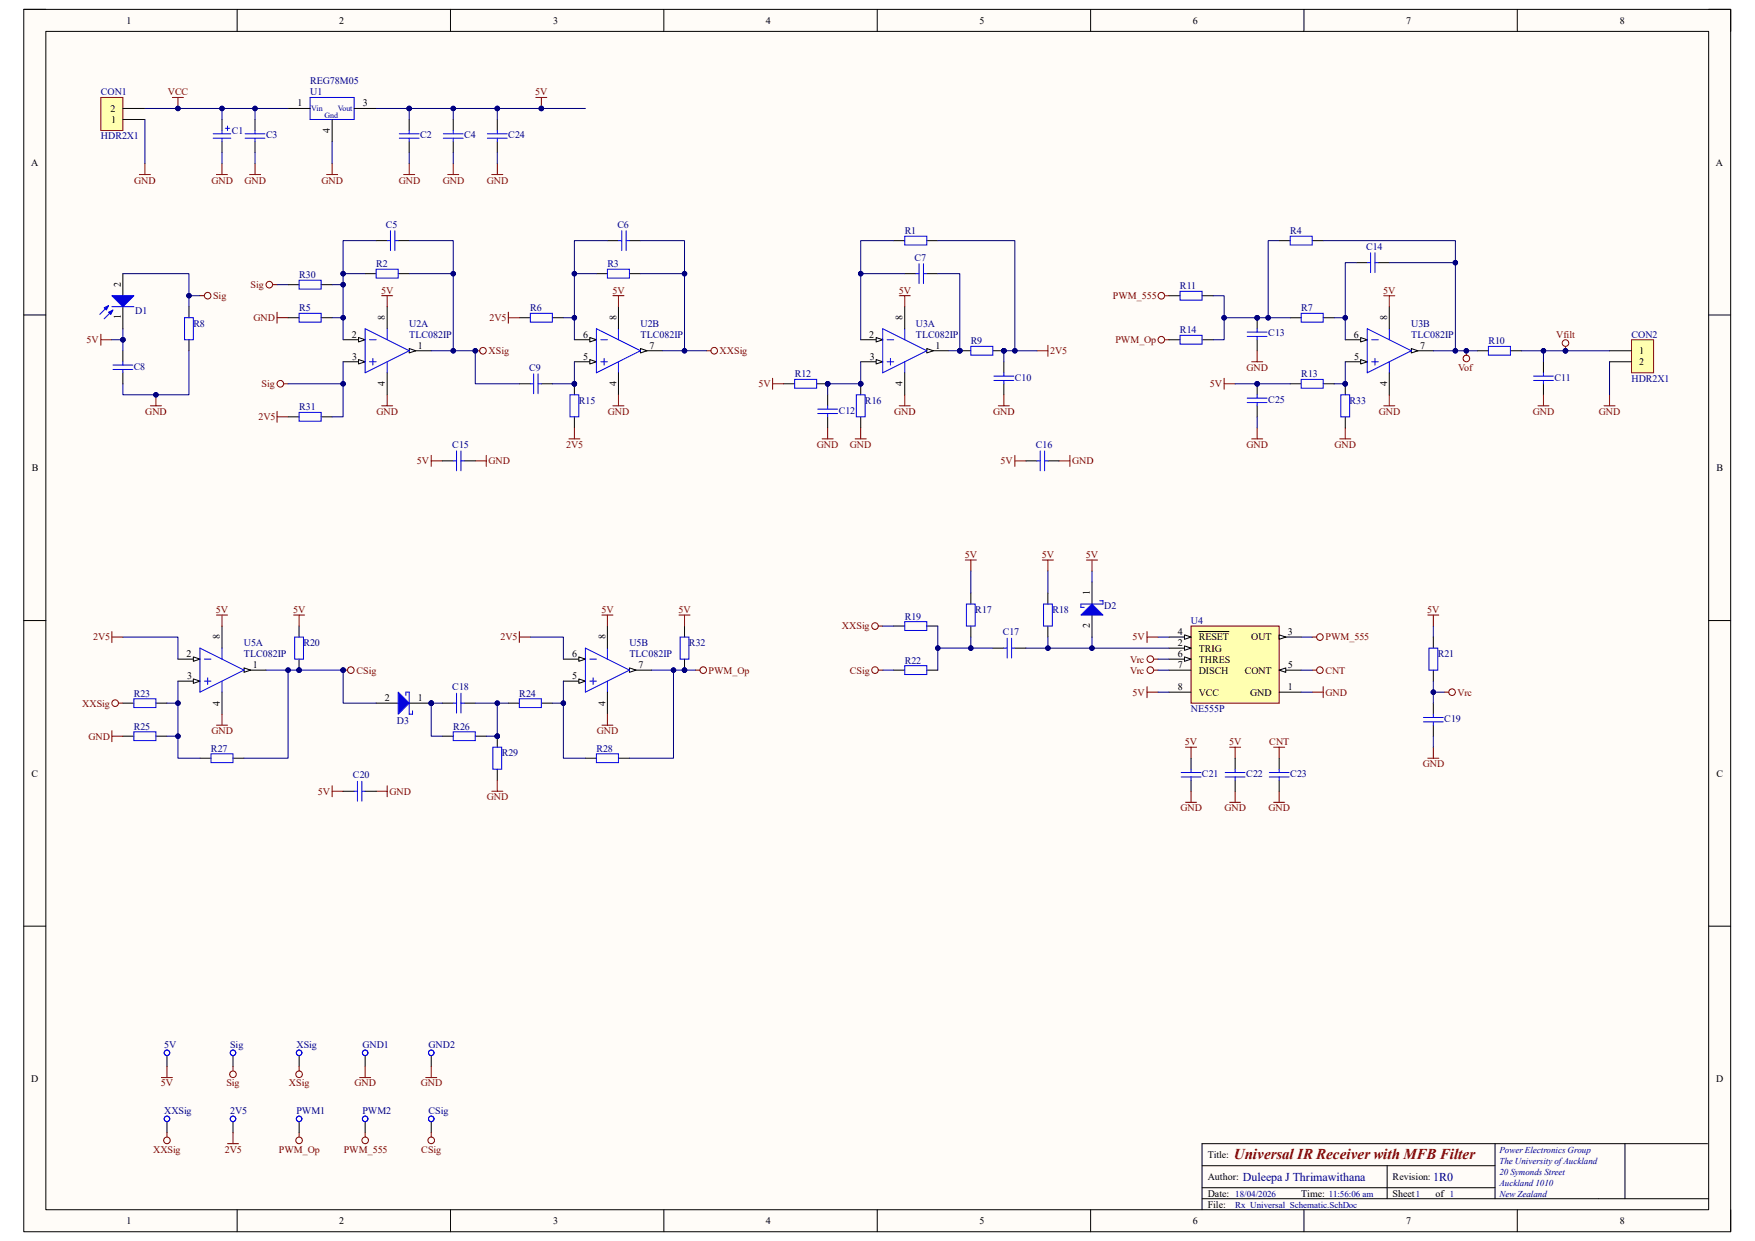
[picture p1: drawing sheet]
<svg xmlns="http://www.w3.org/2000/svg" width="297mm" height="210mm" viewBox="0 0 297 210" stroke-linecap="round" stroke-linejoin="round" font-family="sans-serif">
<defs><g id="words">
<text font-size="2.5" fill="#800000" x="208.8" y="196.2">Universal IR Receiver with MFB Filter</text>
<g font-size="2" fill="#000080">
<text x="210.3" y="199.8">Duleepa J Thrimawithana</text>
<text x="242.6" y="199.8">1R0</text>
</g>
<g font-size="1.7">
<text x="21.4" y="4">1</text>
<text x="57.4" y="4">2</text>
<text x="93.6" y="4">3</text>
<text x="129.6" y="4">4</text>
<text x="165.8" y="4">5</text>
<text x="201.8" y="4">6</text>
<text x="238" y="4">7</text>
<text x="274.1" y="4">8</text>
<text x="50.3" y="18">1</text>
<text x="61.4" y="18">3</text>
<text x="18.7" y="18.9">2</text>
<text x="18.8" y="20.8">1</text>
<text x="55.8" y="22.5" transform="rotate(-90 55.8 22.5)">4</text>
<text x="5.3" y="28">A</text>
<text x="290.4" y="28">A</text>
<text x="20.4" y="48.6" transform="rotate(-90 20.4 48.6)">2</text>
<text x="20.4" y="54" transform="rotate(-90 20.4 54)">1</text>
<text x="59.5" y="57.1">2</text>
<text x="65.2" y="54.1" transform="rotate(-90 65.2 54.1)">8</text>
<text x="70.7" y="59">1</text>
<text x="98.7" y="57.1">6</text>
<text x="104.3" y="54.1" transform="rotate(-90 104.3 54.1)">8</text>
<text x="109.9" y="59">7</text>
<text x="147.1" y="57.1">2</text>
<text x="152.7" y="54.1" transform="rotate(-90 152.7 54.1)">8</text>
<text x="158.3" y="59">1</text>
<text x="229.1" y="57.1">6</text>
<text x="234.7" y="54.1" transform="rotate(-90 234.7 54.1)">8</text>
<text x="240.3" y="59">7</text>
<text x="277.4" y="59.9">1</text>
<text x="59.6" y="60.9">3</text>
<text x="65.2" y="65.4" transform="rotate(-90 65.2 65.4)">4</text>
<text x="98.7" y="60.9">5</text>
<text x="104.3" y="65.4" transform="rotate(-90 104.3 65.4)">4</text>
<text x="147.2" y="60.9">3</text>
<text x="152.7" y="65.4" transform="rotate(-90 152.7 65.4)">4</text>
<text x="229.2" y="60.9">5</text>
<text x="234.7" y="65.4" transform="rotate(-90 234.7 65.4)">4</text>
<text x="277.4" y="61.8">2</text>
<text x="5.4" y="79.8">B</text>
<text x="290.5" y="79.8">B</text>
<text x="184.4" y="100.7" transform="rotate(-90 184.4 100.7)">1</text>
<text x="184.4" y="106.3" transform="rotate(-90 184.4 106.3)">2</text>
<text x="199.3" y="107.4">4</text>
<text x="218" y="107.4">3</text>
<text x="31.6" y="111.2">2</text>
<text x="37.2" y="108.2" transform="rotate(-90 37.2 108.2)">8</text>
<text x="42.8" y="113.1">1</text>
<text x="96.8" y="111.2">6</text>
<text x="102.4" y="108.2" transform="rotate(-90 102.4 108.2)">8</text>
<text x="108" y="113.1">7</text>
<text x="199.3" y="109.3">2</text>
<text x="199.3" y="111.2">6</text>
<text x="199.3" y="113.1">7</text>
<text x="202.9" y="110.3">TRIG</text>
<text x="202.9" y="108.4">RESET</text>
<text x="202.9" y="112.1">THRES</text>
<text x="211.8" y="108.4">OUT</text>
<text x="218" y="113.1">5</text>
<text x="31.7" y="114.9">3</text>
<text x="37.2" y="119.4" transform="rotate(-90 37.2 119.4)">4</text>
<text x="65.1" y="118.7">2</text>
<text x="70.7" y="118.7">1</text>
<text x="96.9" y="114.9">5</text>
<text x="102.4" y="119.4" transform="rotate(-90 102.4 119.4)">4</text>
<text x="199.3" y="116.8">8</text>
<text x="202.9" y="114">DISCH</text>
<text x="202.9" y="117.7">VCC</text>
<text x="210.7" y="114">CONT</text>
<text x="211.6" y="117.7">GND</text>
<text x="218" y="116.8">1</text>
<text x="5.3" y="131.4">C</text>
<text x="290.5" y="131.4">C</text>
<text x="5.3" y="183.2">D</text>
<text x="290.4" y="183.2">D</text>
<text x="204.4" y="196">Title:</text>
<text x="204.4" y="199.7">Author:</text>
<text x="204.4" y="202.5">Date: 18/04/2026</text>
<text x="220.2" y="202.5">Time: 11:56:06 am</text>
<text x="235.7" y="199.7">Revision:</text>
<text x="235.7" y="202.5">Sheet1</text>
<text x="243" y="202.5">of 1</text>
<text x="21.4" y="207.2">1</text>
<text x="57.4" y="207.2">2</text>
<text x="93.6" y="207.2">3</text>
<text x="129.6" y="207.2">4</text>
<text x="165.8" y="207.2">5</text>
<text x="201.8" y="207.2">6</text>
<text x="204.4" y="204.4">File:</text>
<text x="238" y="207.2">7</text>
<text x="274.1" y="207.2">8</text>
</g>
<g font-size="1.7" fill="#000080">
<text x="17.1" y="16.1">CON1</text>
<text x="52.5" y="16.1">U1</text>
<text x="52.5" y="14.3">REG78M05</text>
<text x="17.1" y="23.6">HDR2X1</text>
<text x="39.2" y="22.6">C1</text>
<text x="45" y="23.4">C3</text>
<text x="71.1" y="23.4">C2</text>
<text x="78.6" y="23.4">C4</text>
<text x="86" y="23.4">C24</text>
<text x="65.3" y="38.5">C5</text>
<text x="104.5" y="38.5">C6</text>
<text x="153.1" y="39.6">R1</text>
<text x="218.4" y="39.6">R4</text>
<text x="50.6" y="47.1">R30</text>
<text x="63.7" y="45.2">R2</text>
<text x="102.8" y="45.2">R3</text>
<text x="154.8" y="44.1">C7</text>
<text x="231.2" y="42.2">C14</text>
<text x="22.9" y="53.2">D1</text>
<text x="50.6" y="52.7">R5</text>
<text x="89.7" y="52.7">R6</text>
<text x="199.7" y="48.9">R11</text>
<text x="220.2" y="52.7">R7</text>
<text x="32.7" y="55.3">R8</text>
<text x="69.3" y="55.3">U2A</text>
<text x="69.3" y="57.1">TLC082IP</text>
<text x="108.4" y="55.3">U2B</text>
<text x="108.4" y="57.1">TLC082IP</text>
<text x="155" y="55.3">U3A</text>
<text x="155" y="57.1">TLC082IP</text>
<text x="164.3" y="58.3">R9</text>
<text x="199.7" y="56.4">R14</text>
<text x="214.6" y="56.9">C13</text>
<text x="238.8" y="55.3">U3B</text>
<text x="238.8" y="57.1">TLC082IP</text>
<text x="251.9" y="58.3">R10</text>
<text x="276.1" y="57.1">CON2</text>
<text x="22.6" y="62.6">C8</text>
<text x="89.6" y="62.7">C9</text>
<text x="134.5" y="63.8">R12</text>
<text x="171.7" y="64.4">C10</text>
<text x="220.2" y="63.8">R13</text>
<text x="263.1" y="64.4">C11</text>
<text x="276.1" y="64.6">HDR2X1</text>
<text x="50.6" y="69.4">R31</text>
<text x="98" y="68.3">R15</text>
<text x="141.9" y="70">C12</text>
<text x="146.4" y="68.3">R16</text>
<text x="214.6" y="68.2">C25</text>
<text x="228.4" y="68.3">R33</text>
<text x="76.5" y="75.8">C15</text>
<text x="175.3" y="75.8">C16</text>
<text x="153.1" y="104.9">R19</text>
<text x="165.1" y="103.7">R17</text>
<text x="169.7" y="107.4">C17</text>
<text x="178.1" y="103.7">R18</text>
<text x="186.9" y="103">D2</text>
<text x="201.5" y="105.6">U4</text>
<text x="41.3" y="109.3">U5A</text>
<text x="41.3" y="111.2">TLC082IP</text>
<text x="51.4" y="109.3">R20</text>
<text x="106.5" y="109.3">U5B</text>
<text x="106.5" y="111.2">TLC082IP</text>
<text x="116.6" y="109.3">R32</text>
<text x="153.1" y="112.3">R22</text>
<text x="243.3" y="111.2">R21</text>
<text x="22.6" y="117.9">R23</text>
<text x="76.5" y="116.8">C18</text>
<text x="87.9" y="117.9">R24</text>
<text x="22.6" y="123.5">R25</text>
<text x="67.2" y="122.6">D3</text>
<text x="76.7" y="123.5">R26</text>
<text x="201.5" y="120.5">NE555P</text>
<text x="244.4" y="122.2">C19</text>
<text x="35.7" y="127.2">R27</text>
<text x="59.7" y="131.7">C20</text>
<text x="84.9" y="128">R29</text>
<text x="100.9" y="127.2">R28</text>
<text x="203.4" y="131.5">C21</text>
<text x="210.9" y="131.5">C22</text>
<text x="218.4" y="131.5">C23</text>
<text x="27.8" y="177.3">5V</text>
<text x="38.9" y="177.3">Sig</text>
<text x="50.2" y="177.3">XSig</text>
<text x="61.3" y="177.3">GND1</text>
<text x="72.5" y="177.3">GND2</text>
<text x="27.8" y="188.5">XXSig</text>
<text x="38.9" y="188.5">2V5</text>
<text x="50.2" y="188.5">PWM1</text>
<text x="61.3" y="188.5">PWM2</text>
<text x="72.5" y="188.5">CSig</text>
</g>
<g font-size="1.7" fill="#800000">
<text x="28.4" y="16.1">VCC</text>
<text x="90.6" y="16.1">5V</text>
<text x="22.7" y="31.1">GND</text>
<text x="35.8" y="31.1">GND</text>
<text x="41.4" y="31.1">GND</text>
<text x="54.4" y="31.1">GND</text>
<text x="67.5" y="31.1">GND</text>
<text x="74.9" y="31.1">GND</text>
<text x="82.4" y="31.1">GND</text>
<text x="36.1" y="50.6">Sig</text>
<text x="42.4" y="48.8">Sig</text>
<text x="64.5" y="49.7">5V</text>
<text x="103.6" y="49.7">5V</text>
<text x="152.1" y="49.7">5V</text>
<text x="188.3" y="50.6">PWM_555</text>
<text x="234.1" y="49.7">5V</text>
<text x="14.6" y="58.1">5V</text>
<text x="42.9" y="54.4">GND</text>
<text x="82.7" y="59.9">XSig</text>
<text x="82.8" y="54.4">2V5</text>
<text x="121.8" y="59.9">XXSig</text>
<text x="177.7" y="59.9">2V5</text>
<text x="188.8" y="58.1">PWM_Op</text>
<text x="263.4" y="57.1">Vfilt</text>
<text x="44.3" y="65.5">Sig</text>
<text x="128.4" y="65.5">5V</text>
<text x="204.8" y="65.5">5V</text>
<text x="210.9" y="62.7">GND</text>
<text x="246.8" y="62.7">Vof</text>
<text x="24.6" y="70.2">GND</text>
<text x="43.7" y="71.1">2V5</text>
<text x="63.7" y="70.2">GND</text>
<text x="102.9" y="70.2">GND</text>
<text x="151.3" y="70.2">GND</text>
<text x="168.1" y="70.2">GND</text>
<text x="233.3" y="70.2">GND</text>
<text x="259.4" y="70.2">GND</text>
<text x="270.6" y="70.2">GND</text>
<text x="95.8" y="75.8">2V5</text>
<text x="138.3" y="75.8">GND</text>
<text x="143.8" y="75.8">GND</text>
<text x="210.9" y="75.8">GND</text>
<text x="225.8" y="75.8">GND</text>
<text x="70.6" y="78.6">5V</text>
<text x="82.7" y="78.6">GND</text>
<text x="169.3" y="78.6">5V</text>
<text x="181.4" y="78.6">GND</text>
<text x="163.3" y="94.4">5V</text>
<text x="176.3" y="94.4">5V</text>
<text x="183.8" y="94.4">5V</text>
<text x="36.5" y="103.7">5V</text>
<text x="49.6" y="103.7">5V</text>
<text x="101.8" y="103.7">5V</text>
<text x="114.8" y="103.7">5V</text>
<text x="142.5" y="106.5">XXSig</text>
<text x="241.6" y="103.7">5V</text>
<text x="15.8" y="108.4">2V5</text>
<text x="84.7" y="108.4">2V5</text>
<text x="191.3" y="112.1">Vrc</text>
<text x="191.7" y="108.4">5V</text>
<text x="224.3" y="108.4">PWM_555</text>
<text x="13.9" y="119.6">XXSig</text>
<text x="60.3" y="114">CSig</text>
<text x="119.9" y="114">PWM_Op</text>
<text x="143.8" y="114">CSig</text>
<text x="191.3" y="114">Vrc</text>
<text x="191.7" y="117.7">5V</text>
<text x="224.3" y="117.7">GND</text>
<text x="224.3" y="114">CNT</text>
<text x="246.7" y="117.7">Vrc</text>
<text x="15" y="125.2">GND</text>
<text x="35.8" y="124.2">GND</text>
<text x="101" y="124.2">GND</text>
<text x="200.5" y="126.1">5V</text>
<text x="208" y="126.1">5V</text>
<text x="214.8" y="126.1">CNT</text>
<text x="240.8" y="129.8">GND</text>
<text x="53.8" y="134.5">5V</text>
<text x="65.9" y="134.5">GND</text>
<text x="82.4" y="135.4">GND</text>
<text x="199.8" y="137.3">GND</text>
<text x="207.2" y="137.3">GND</text>
<text x="214.7" y="137.3">GND</text>
<text x="27.2" y="183.9">5V</text>
<text x="38.3" y="183.9">Sig</text>
<text x="48.9" y="183.9">XSig</text>
<text x="60" y="183.9">GND</text>
<text x="71.2" y="183.9">GND</text>
<text x="25.9" y="195.1">XXSig</text>
<text x="38.1" y="195.1">2V5</text>
<text x="47.2" y="195.1">PWM_Op</text>
<text x="58.2" y="195.1">PWM_555</text>
<text x="71.3" y="195.1">CSig</text>
</g>
<g font-size="1.5" fill="#000080">
<text x="253.7" y="195.1">Power Electronics Group</text>
<text x="253.7" y="196.9">The University of Auckland</text>
<text x="253.7" y="198.8">20 Symonds Street</text>
<text x="253.7" y="200.7">Auckland 1010</text>
<text x="253.7" y="202.6">New Zealand</text>
<text x="209" y="204.4">Rx_Universal_Schematic.SchDoc</text>
</g>
<g font-size="1.4" fill="#000080">
<text x="52.7" y="18.8">Vin</text>
<text x="54.9" y="19.9">Gnd</text>
<text x="57.1" y="18.8">Vout</text>
</g>
</g></defs>
<path d="M4 1.6h288.9v206.8h-288.9z" fill-rule="evenodd" fill="#fffcf8"/>
<path d="M4 1.6h288.9v206.8h-288.9z" fill="none" stroke="#000" stroke-width=".17"/>
<path d="M7.8 5.3h281.4v199.4h-281.4z" fill-rule="evenodd" fill="#fffcf8"/>
<g fill="none" stroke="#000" stroke-width=".17">
<path d="M4 1.6h3.7M7.8 5.3h281.4v199.4h-281.4zM40.1 1.6v3.7M76.2 1.6v3.7M112.3 1.6v3.7M148.5 1.6v3.7M184.6 1.6v3.7M220.7 1.6v3.7M256.8 1.6v3.7M289.2 1.6h3.7v3.7M4 53.3h3.7M289.2 53.3h3.7"/>
<path d="M4 105h3.8M289.2 105h3.7M4 156.7h3.8M289.2 156.7h3.7M203.4 197.3h49.6M234.7 197.3v5.6M253 193.5v9.4M275 193.5v9.4M289 193.5h-85.6v11.2M40.1 204.7v3.7M76.2 204.7v3.7M112.4 204.7v3.7"/>
<path d="M148.5 204.7v3.7M184.6 204.7v3.7M203.4 202.9h85.8M203.4 201h49.6M220.7 204.7v3.7M256.8 204.7v3.7M292.9 204.7v3.7"/>
</g>
<path d="M201.6 105.9h14.9v13.1h-14.9z" fill-rule="evenodd" fill="#ffffb0"/>
<path d="M201.6 105.9h14.9v13.1h-14.9z" fill="none" stroke="#800000" stroke-width=".17"/>
<path d="M197.8 109.7h3.8M216.5 117.1h3.7" fill="none" stroke="#000" stroke-width=".17"/>
<path d="M200.5 109.3l1.1 .4-1.1 .4z" fill="#f8fcff"/>
<path d="M200.5 109.3l1.1 .4-1.1 .4zM216.5 107.8h3.7" fill="none" stroke="#000" stroke-width=".17"/>
<path d="M216.5 107.4l1.1 .4-1.1 .4z" fill="#f8fcff"/>
<path d="M197.8 107.8h3.8M216.5 107.4l1.1 .4-1.1 .4z" fill="none" stroke="#000" stroke-width=".17"/>
<path d="M200.5 107.4l1.1 .4-1.1 .4z" fill="#f8fcff"/>
<path d="M200.5 107.4l1.1 .4-1.1 .4zM202.9 106.9h5.1M216.5 113.4h3.7" fill="none" stroke="#000" stroke-width=".17"/>
<path d="M216.5 113.4l1.1-.4v.8z" fill="#f8fcff"/>
<path d="M197.8 111.5h3.8M216.5 113.4l1.1-.4v.8z" fill="none" stroke="#000" stroke-width=".17"/>
<path d="M200.5 111.2l1.1 .3-1.1 .4z" fill="#f8fcff"/>
<path d="M48.7 18.4h3.8M59.9 18.4h3.8M37.6 20.2v1.9M37.6 23.9v1.9M56.2 20.2v3.7M197.8 113.4h3.8M197.8 117.1h3.8M200.5 111.2l1.1 .3-1.1 .4z" fill="none" stroke="#000" stroke-width=".17"/>
<path d="M52.5 16.5h7.4v3.7h-7.4zM36.1 22.6h3M36.1 23.4h3M37.6 22.1v.5M37.6 23.4v.5M38.1 21.7h.8M38.5 21.3v.8" fill="none" stroke="#00f" stroke-width=".17"/>
<path d="M29.2 16.5h1.8M30.1 16.5v1.9M36.6 29.5h1.9M37.6 27.7v1.8M42.2 29.5h1.9M43.2 27.7v1.8M55.3 29.5h1.8M56.2 27.7v1.8M68.3 29.5h1.9M69.3 27.7v1.8M75.8 29.5h1.8M76.7 27.7v1.8" fill="none" stroke="#800000" stroke-width=".17"/>
<circle cx="30.1" cy="18.4" r=".37" fill="#000080"/>
<circle cx="30.1" cy="18.4" r=".37" fill="none" stroke="#000080" stroke-width=".17"/>
<path d="M90.7 16.5h1.8M91.6 16.5v1.9" fill="none" stroke="#800000" stroke-width=".17"/>
<circle cx="91.6" cy="18.4" r=".37" fill="#000080"/>
<circle cx="91.6" cy="18.4" r=".37" fill="none" stroke="#000080" stroke-width=".17"/>
<path d="M17.1 16.5h3.7v5.6h-3.7z" fill-rule="evenodd" fill="#ffffb0"/>
<g fill="none" stroke="#800000" stroke-width=".17">
<path d="M17.1 16.5h3.7v5.6h-3.7zM23.6 29.5h1.9M24.5 27.7v1.8M17.1 56.6v1.8M17.1 57.5h1.8M25.5 68.7h1.8M26.4 66.8v1.9M73 78h1.8M73 77.1v1.8M80.4 78h1.9M82.3 77.1v1.8M194.1 117.1h1.9"/>
<path d="M194.1 116.2v1.9M195.2 113.4h.8M195.2 111.5h.8M222.1 117.1h1.8M222.1 113.4h.7M222.1 107.8h.7M223.9 116.2v1.9M241.6 104.1h1.9M242.6 104.1v1.8M244.4 117.1h.8M208.1 135.8h1.9M208.1 126.4h1.9"/>
<path d="M209 126.4v1.9M209 133.9v1.9M215.6 135.8h1.8M215.6 126.4h1.8M216.5 126.4v1.9M216.5 133.9v1.9M241.6 128.3h1.9M242.6 126.4v1.9M27.3 182.4h1.9M28.3 180.5v1.9M28.3 191.7v.7M39.4 180.5v.7"/>
<path d="M50.6 180.5v.7M60.9 182.4h1.8M61.8 180.5v1.9M72.1 182.4h1.8M73 180.5v1.9"/>
<circle cx="194.7" cy="113.4" r=".56"/>
<circle cx="194.7" cy="111.5" r=".56"/>
<circle cx="223.4" cy="113.4" r=".56"/>
<circle cx="223.4" cy="107.8" r=".56"/>
<circle cx="245.7" cy="117.1" r=".56"/>
<circle cx="28.3" cy="193" r=".56"/>
<circle cx="39.4" cy="181.8" r=".56"/>
<circle cx="50.6" cy="181.8" r=".56"/>
</g>
<g fill="none" stroke="#000" stroke-width=".17">
<path d="M20.8 18.4h3.7M20.8 20.2h3.7M43.2 20.2v1.9M43.2 23.9v1.9M76.7 20.2v1.9M76.7 23.9v1.9M20.8 59.4v1.8M32 51.9v1.9M32 57.5v1.9M20.8 63.1v1.8M74.8 78h1.9M78.6 78h1.8"/>
<path d="M242.6 107.8v1.9M242.6 113.4v1.9M242.6 119v1.9M209 128.3v1.9M209 132v1.9M216.5 128.3v1.9M216.5 132v1.9M242.6 122.7v1.9M28.3 178.6v1.9M39.4 178.6v1.9M50.6 178.6v1.9M61.8 178.6v1.9"/>
<path d="M73 178.6v1.9M28.3 189.8v1.9M39.4 189.8v1.9"/>
</g>
<g fill="none" stroke="#00f" stroke-width=".17">
<path d="M41.5 22.6h3.3M41.5 23.4h3.3M43.2 22.1v.5M43.2 23.4v.5M75 22.6h3.4M75 23.4h3.4M76.7 22.1v.5M76.7 23.4v.5M31.2 53.8h1.5v3.7h-1.5zM19.1 61.8h3.4M19.1 62.5h3.4M20.8 61.2v.6"/>
<path d="M20.8 62.5v.6M76.7 78h.6M77.3 76.3v3.4M78 78h.6M78 76.3v3.4M241.8 109.7h1.5v3.7h-1.5zM207.3 130.7h3.4M207.3 131.5h3.4M209 130.2v.5M209 131.5v.5M214.8 130.7h3.4M214.8 131.5h3.4"/>
<path d="M216.5 130.2v.5M216.5 131.5v.5M240.9 121.4h3.4M240.9 122.2h3.4M242.6 120.9v.5M242.6 122.2v.5"/>
<circle cx="28.3" cy="178.2" r=".46"/>
<circle cx="28.3" cy="178.2" r=".47"/>
<circle cx="39.4" cy="178.2" r=".46"/>
<circle cx="39.4" cy="178.2" r=".47"/>
<circle cx="50.6" cy="178.2" r=".46"/>
<circle cx="50.6" cy="178.2" r=".47"/>
<circle cx="61.8" cy="178.2" r=".46"/>
<circle cx="61.8" cy="178.2" r=".47"/>
<circle cx="73" cy="178.2" r=".46"/>
<circle cx="73" cy="178.2" r=".47"/>
<circle cx="28.3" cy="189.3" r=".46"/>
<circle cx="28.3" cy="189.3" r=".47"/>
<circle cx="39.4" cy="189.3" r=".46"/>
<circle cx="39.4" cy="189.3" r=".47"/>
</g>
<circle cx="26.4" cy="66.8" r=".37" fill="#000080"/>
<circle cx="26.4" cy="66.8" r=".37" fill="none" stroke="#000080" stroke-width=".17"/>
<path d="M20.8 46.3v3.7M20.8 51.9v3.7" fill="none" stroke="#000" stroke-width=".17"/>
<path d="M18.9 50h3.8l-1.9 1.9z" fill="#00f"/>
<path d="M18.2 51.9l-1.3 1.3M18.9 50h3.8l-1.9 1.9zM18.9 52.6l-1.3 1.4" fill="none" stroke="#00f" stroke-width=".17"/>
<path d="M18.4 52.8l.7-.3-.4 .7z" fill="#00f"/>
<path d="M18.4 52.8l.7-.3-.4 .7z" fill="none" stroke="#00f" stroke-width=".17"/>
<path d="M17.6 52.1l.8-.4-.4 .8z" fill="#00f"/>
<path d="M17.6 52.1l.8-.4-.4 .8zM18.9 51.9h3.8" fill="none" stroke="#00f" stroke-width=".17"/>
<path d="M69.3 59.4h3.7" fill="none" stroke="#000" stroke-width=".17"/>
<path d="M69.3 59l1.1 .4-1.1 .3z" fill="#f8fcff"/>
<path d="M58.1 57.5h3.7M69.3 59l1.1 .4-1.1 .3z" fill="none" stroke="#000" stroke-width=".17"/>
<path d="M60.7 57.1l1.1 .4-1.1 .4z" fill="#f8fcff"/>
<path d="M60.7 57.1l1.1 .4-1.1 .4zM58.1 61.2h3.7" fill="none" stroke="#000" stroke-width=".17"/>
<path d="M60.7 60.8l1.1 .4-1.1 .4z" fill="#f8fcff"/>
<path d="M65.5 51.9v3.7M60.7 60.8l1.1 .4-1.1 .4zM65.5 63.1v3.7M97.2 61.2h3.7" fill="none" stroke="#000" stroke-width=".17"/>
<path d="M61.8 55.6l7.5 3.8-7.5 3.7zM62.5 57.5h1.2M65.5 55.6v1.9M62.5 61.2h1.2M63.1 60.7v1.1M65.5 61.2v1.9" fill="none" stroke="#00f" stroke-width=".17"/>
<path d="M99.8 60.8l1.1 .4-1.1 .4z" fill="#f8fcff"/>
<path d="M97.2 57.5h3.7M99.8 60.8l1.1 .4-1.1 .4z" fill="none" stroke="#000" stroke-width=".17"/>
<path d="M99.8 57.1l1.1 .4-1.1 .4z" fill="#f8fcff"/>
<path d="M99.8 57.1l1.1 .4-1.1 .4zM108.4 59.4h3.7" fill="none" stroke="#000" stroke-width=".17"/>
<path d="M108.4 59l1.1 .4-1.1 .3z" fill="#f8fcff"/>
<path d="M48.7 53.8h1.9M54.3 53.8h1.9M61.8 46.3h1.9M67.4 46.3h1.9M104.7 51.9v3.7M108.4 59l1.1 .4-1.1 .3zM87.9 64.9h1.9M91.6 64.9h1.9M104.7 63.1v3.7" fill="none" stroke="#000" stroke-width=".17"/>
<path d="M50.6 53h3.7v1.5h-3.7zM63.7 45.6h3.7v1.5h-3.7zM100.9 55.6l7.5 3.8-7.5 3.7zM101.7 57.5h1.1M104.7 55.6v1.9M89.8 64.9h.5M90.3 63.3v3.3M91.1 64.9h.5M91.1 63.3v3.3M101.7 61.2h1.1M102.2 60.7v1.1M104.7 61.2v1.9" fill="none" stroke="#00f" stroke-width=".17"/>
<g fill="none" stroke="#800000" stroke-width=".17">
<path d="M33.8 50h.8M46.9 52.8v1.9M46.9 53.8h1.8M64.6 50h1.9M65.5 50v1.9M48 64.9h.7M64.6 68.7h1.9M65.5 66.8v1.9"/>
<circle cx="35.1" cy="50" r=".56"/>
<circle cx="47.4" cy="64.9" r=".56"/>
</g>
<circle cx="97.2" cy="64.9" r=".37" fill="#000080"/>
<circle cx="97.2" cy="64.9" r=".37" fill="none" stroke="#000080" stroke-width=".17"/>
<path d="M97.2 64.9v1.9" fill="none" stroke="#000" stroke-width=".17"/>
<circle cx="97.2" cy="64.9" r=".37" fill="#000080"/>
<circle cx="97.2" cy="64.9" r=".37" fill="none" stroke="#000080" stroke-width=".17"/>
<path d="M87.9 53.8h1.9M93.5 53.8h1.8M100.9 46.3h1.9M106.5 46.3h1.9M156.8 59.4h3.8M97.2 70.5v1.9M173.6 78h1.9M177.3 78h1.9" fill="none" stroke="#000" stroke-width=".17"/>
<path d="M89.8 53h3.7v1.5h-3.7zM102.8 45.6h3.7v1.5h-3.7zM96.5 66.8h1.5v3.7h-1.5zM175.5 78h.5M176 76.3v3.4M176.8 78h.5M176.8 76.3v3.4" fill="none" stroke="#00f" stroke-width=".17"/>
<path d="M103.7 50h1.9M104.7 50v1.9M103.7 68.7h1.9M104.7 66.8v1.9M171.8 77.1v1.8M171.8 78h1.8M179.2 78h1.9M181.1 77.1v1.8" fill="none" stroke="#800000" stroke-width=".17"/>
<path d="M156.8 59l1.2 .4-1.2 .3z" fill="#f8fcff"/>
<path d="M145.7 57.5h3.7M156.8 59l1.2 .4-1.2 .3z" fill="none" stroke="#000" stroke-width=".17"/>
<path d="M148.3 57.1l1.1 .4-1.1 .4z" fill="#f8fcff"/>
<path d="M148.3 57.1l1.1 .4-1.1 .4zM145.7 61.2h3.7" fill="none" stroke="#000" stroke-width=".17"/>
<path d="M148.3 60.8l1.1 .4-1.1 .4z" fill="#f8fcff"/>
<path d="M153.1 51.9v3.7M148.3 60.8l1.1 .4-1.1 .4zM153.1 63.1v3.7M227.7 61.2h3.7" fill="none" stroke="#000" stroke-width=".17"/>
<path d="M149.4 55.6l7.4 3.8-7.4 3.7zM150.1 57.5h1.2M153.1 55.6v1.9M150.1 61.2h1.2M150.7 60.7v1.1M153.1 61.2v1.9" fill="none" stroke="#00f" stroke-width=".17"/>
<path d="M230.3 60.9l1.1 .3-1.1 .4z" fill="#f8fcff"/>
<path d="M227.7 57.5h3.7M230.3 60.9l1.1 .3-1.1 .4z" fill="none" stroke="#000" stroke-width=".17"/>
<path d="M230.3 57.1l1.1 .4-1.1 .4z" fill="#f8fcff"/>
<path d="M230.3 57.1l1.1 .4-1.1 .4zM238.8 59.4h3.8" fill="none" stroke="#000" stroke-width=".17"/>
<path d="M238.8 59l1.2 .4-1.2 .3z" fill="#f8fcff"/>
<g fill="none" stroke="#000" stroke-width=".17">
<path d="M63.7 40.7h1.8M67.4 40.7h1.9M102.8 40.7h1.9M106.5 40.7h1.9M151.3 40.7h1.8M156.8 40.7h1.9M216.5 40.7h1.8M218.3 53.8h1.9M222.1 40.7h1.8M223.9 53.8h1.9M235.1 51.9v3.7M238.8 59l1.2 .4-1.2 .3z"/>
<path d="M235.1 63.1v3.7"/>
</g>
<g fill="none" stroke="#00f" stroke-width=".17">
<path d="M66.1 39v3.4M66.8 39v3.4M105.2 39v3.4M106 39v3.4M153.1 40h3.7v1.5h-3.7zM218.3 40h3.8v1.5h-3.8zM65.5 40.7h.6M66.8 40.7h.6M104.7 40.7h.5M106 40.7h.5M220.2 53h3.7v1.5h-3.7zM231.4 55.6l7.4 3.8-7.4 3.7z"/>
<path d="M232.1 57.5h1.2M235.1 55.6v1.9M232.1 61.2h1.2M232.7 60.7v1.1M235.1 61.2v1.9"/>
</g>
<path d="M86 52.8v1.9M86 53.8h1.9M152.2 50h1.8M153.1 50v1.9M234.2 50h1.9M235.1 50v1.9M96.3 74.3h1.8M97.2 72.4v1.9M152.2 68.7h1.8M153.1 66.8v1.9M234.2 68.7h1.9M235.1 66.8v1.9" fill="none" stroke="#800000" stroke-width=".17"/>
<circle cx="162.4" cy="59.4" r=".37" fill="#000080"/>
<circle cx="162.4" cy="59.4" r=".37" fill="none" stroke="#000080" stroke-width=".17"/>
<circle cx="169.9" cy="59.4" r=".37" fill="#000080"/>
<circle cx="169.9" cy="59.4" r=".37" fill="none" stroke="#000080" stroke-width=".17"/>
<path d="M162.4 59.4h1.9" fill="none" stroke="#000" stroke-width=".17"/>
<circle cx="162.4" cy="59.4" r=".37" fill="#000080"/>
<circle cx="162.4" cy="59.4" r=".37" fill="none" stroke="#000080" stroke-width=".17"/>
<path d="M168 59.4h1.9" fill="none" stroke="#000" stroke-width=".17"/>
<circle cx="169.9" cy="59.4" r=".37" fill="#000080"/>
<circle cx="169.9" cy="59.4" r=".37" fill="none" stroke="#000080" stroke-width=".17"/>
<path d="M155 46.3h.5M155.5 44.6v3.4M156.3 46.3h.5M156.3 44.6v3.4M164.3 58.6h3.7v1.5h-3.7zM168.2 64.4h3.4M168.2 63.6h3.4M169.9 63.1v.5M169.9 64.4v.5" fill="none" stroke="#00f" stroke-width=".17"/>
<path d="M153.1 46.3h1.9M156.8 46.3h1.9M169.9 61.2v1.9M169.9 64.9v1.9" fill="none" stroke="#000" stroke-width=".17"/>
<path d="M169 68.7h1.8M169.9 66.8v1.9" fill="none" stroke="#800000" stroke-width=".17"/>
<circle cx="145.7" cy="64.9" r=".37" fill="#000080"/>
<circle cx="145.7" cy="64.9" r=".37" fill="none" stroke="#000080" stroke-width=".17"/>
<path d="M145.7 64.9v1.9" fill="none" stroke="#000" stroke-width=".17"/>
<circle cx="145.7" cy="64.9" r=".37" fill="#000080"/>
<circle cx="145.7" cy="64.9" r=".37" fill="none" stroke="#000080" stroke-width=".17"/>
<path d="M145.7 70.5v1.9" fill="none" stroke="#000" stroke-width=".17"/>
<path d="M144.9 66.8h1.5v3.7h-1.5z" fill="none" stroke="#00f" stroke-width=".17"/>
<circle cx="140.1" cy="64.9" r=".37" fill="#000080"/>
<circle cx="140.1" cy="64.9" r=".37" fill="none" stroke="#000080" stroke-width=".17"/>
<path d="M132.6 64.9h1.9M138.2 64.9h1.9" fill="none" stroke="#000" stroke-width=".17"/>
<circle cx="140.1" cy="64.9" r=".37" fill="#000080"/>
<circle cx="140.1" cy="64.9" r=".37" fill="none" stroke="#000080" stroke-width=".17"/>
<path d="M199.7 49.3h3.7v1.5h-3.7zM231.4 44.4h.6M232 42.8v3.3M232.7 44.4h.6M232.7 42.8v3.3M134.5 64.2h3.7v1.5h-3.7zM138.4 70h3.3M138.4 69.2h3.3M140.1 68.7v.5M140.1 70v.5" fill="none" stroke="#00f" stroke-width=".17"/>
<path d="M130.8 64v1.9M130.8 64.9h1.8M139.1 74.3h1.9M140.1 72.4v1.9M144.7 74.3h1.9M145.7 72.4v1.9" fill="none" stroke="#800000" stroke-width=".17"/>
<path d="M197.8 50h1.9M203.4 50h1.9M229.5 44.4h1.9M233.3 44.4h1.8M140.1 66.8v1.9M140.1 70.5v1.9" fill="none" stroke="#000" stroke-width=".17"/>
<circle cx="212.8" cy="53.8" r=".37" fill="#000080"/>
<circle cx="212.8" cy="53.8" r=".37" fill="none" stroke="#000080" stroke-width=".17"/>
<path d="M212.8 53.8v1.8M212.8 57.5v1.9" fill="none" stroke="#000" stroke-width=".17"/>
<circle cx="212.8" cy="53.8" r=".37" fill="#000080"/>
<circle cx="212.8" cy="53.8" r=".37" fill="none" stroke="#000080" stroke-width=".17"/>
<path d="M211.1 56.2h3.3M211.1 56.9h3.3M212.8 55.6v.6M212.8 56.9v.6M220.2 64.2h3.7v1.5h-3.7z" fill="none" stroke="#00f" stroke-width=".17"/>
<path d="M218.3 64.9h1.9M223.9 64.9h1.9" fill="none" stroke="#000" stroke-width=".17"/>
<g fill="none" stroke="#800000" stroke-width=".17">
<path d="M175.5 59.4h1.8M177.3 58.4v1.9M212.8 59.4v1.8M264.9 58.6v.8M211.8 61.2h1.9M226.7 74.3h1.9M227.7 72.4v1.9"/>
<circle cx="264.9" cy="58.1" r=".56"/>
</g>
<circle cx="264.9" cy="59.4" r=".37" fill="#000080"/>
<circle cx="264.9" cy="59.4" r=".37" fill="none" stroke="#000080" stroke-width=".17"/>
<g fill="none" stroke="#800000" stroke-width=".17">
<path d="M119.6 59.4h.7M197.1 50h.7M200.6 135.8h1.9M200.6 126.4h1.9M201.6 126.4v1.9M201.6 133.9v1.9"/>
<circle cx="120.9" cy="59.4" r=".56"/>
<circle cx="196.5" cy="50" r=".56"/>
</g>
<path d="M184.8 98.5v3.7M177.3 100.4v1.8M177.3 105.9v1.9M184.8 104.1v3.7M201.6 128.3v1.9M201.6 132v1.9" fill="none" stroke="#000" stroke-width=".17"/>
<path d="M176.6 102.2h1.5v3.7h-1.5zM186.1 101.7h.6v.5h-3.8v.6h.6M199.9 130.7h3.4M199.9 131.5h3.4M201.6 130.2v.5M201.6 131.5v.5" fill="none" stroke="#00f" stroke-width=".17"/>
<path d="M182.9 104.1l1.9-1.9 1.9 1.9z" fill="#00f"/>
<path d="M163.6 102.2h1.4v3.7h-1.4zM169.9 109.7h.5M170.4 108v3.4M171.2 109.7h.6M171.2 108v3.4M182.9 104.1l1.9-1.9 1.9 1.9zM59.9 133.9h.6M60.5 132.2v3.4M61.2 133.9h.6M61.2 132.2v3.4" fill="none" stroke="#00f" stroke-width=".17"/>
<path d="M41.3 113.4h3.7M164.3 100.4v1.8M164.3 105.9v1.9M168 109.7h1.9M171.8 109.7h1.8M58.1 133.9h1.8M61.8 133.9h1.9" fill="none" stroke="#000" stroke-width=".17"/>
<path d="M163.4 94.8h1.8M164.3 94.8v1.8M176.4 94.8h1.9M177.3 94.8v1.8M183.9 94.8h1.8M184.8 94.8v1.8M194.1 106.9v1.8M194.1 107.8h1.9M56.2 133.9h1.9M56.2 133v1.8M63.7 133.9h1.8M65.5 133v1.8" fill="none" stroke="#800000" stroke-width=".17"/>
<path d="M41.3 113l1.1 .4-1.1 .4z" fill="#f8fcff"/>
<path d="M30.1 111.5h3.7M41.3 113l1.1 .4-1.1 .4z" fill="none" stroke="#000" stroke-width=".17"/>
<path d="M32.7 111.2l1.1 .3-1.1 .4z" fill="#f8fcff"/>
<path d="M30.1 115.3h3.7M32.7 111.2l1.1 .3-1.1 .4z" fill="none" stroke="#000" stroke-width=".17"/>
<path d="M32.7 114.9l1.1 .4-1.1 .3z" fill="#f8fcff"/>
<path d="M32.7 114.9l1.1 .4-1.1 .3zM37.6 105.9v3.8M37.6 117.1v3.8M95.3 115.3h3.8" fill="none" stroke="#000" stroke-width=".17"/>
<path d="M33.8 109.7l7.5 3.7-7.5 3.7zM34.6 111.5h1.1M34.6 115.3h1.1M35.1 114.7v1.1M37.6 109.7v1.8M37.6 115.3v1.8" fill="none" stroke="#00f" stroke-width=".17"/>
<path d="M98 114.9l1.1 .4-1.1 .3z" fill="#f8fcff"/>
<path d="M95.3 111.5h3.8M98 114.9l1.1 .4-1.1 .3z" fill="none" stroke="#000" stroke-width=".17"/>
<path d="M98 111.2l1.1 .3-1.1 .4z" fill="#f8fcff"/>
<path d="M98 111.2l1.1 .3-1.1 .4zM106.5 113.4h3.8" fill="none" stroke="#000" stroke-width=".17"/>
<path d="M106.5 113l1.1 .4-1.1 .4z" fill="#f8fcff"/>
<path d="M20.8 119h1.9M26.4 119h1.9M74.8 119h1.9M78.6 119h1.8M102.8 105.9v3.8M102.8 117.1v3.8M106.5 113l1.1 .4-1.1 .4zM33.8 128.3h1.9M39.4 128.3h1.9" fill="none" stroke="#000" stroke-width=".17"/>
<path d="M22.7 118.3h3.7v1.4h-3.7zM76.7 119h.6M77.3 117.3v3.4M78 119h.6M78 117.3v3.4M99.1 109.7l7.4 3.7-7.4 3.7zM99.8 111.5h1.1M99.8 115.3h1.1M100.4 114.7v1.1M102.8 109.7v1.8M102.8 115.3v1.8M35.7 127.6h3.7v1.5h-3.7z" fill="none" stroke="#00f" stroke-width=".17"/>
<g fill="none" stroke="#800000" stroke-width=".17">
<path d="M18.9 106.9v1.8M18.9 107.8h1.9M20.1 119h.7M36.6 104.1h1.9M37.6 104.1v1.8M101.9 104.1h1.8M102.8 104.1v1.8M36.6 122.7h1.9M37.6 120.9v1.8M101.9 122.7h1.8M102.8 120.9v1.8"/>
<circle cx="19.5" cy="119" r=".56"/>
</g>
<circle cx="50.6" cy="113.4" r=".37" fill="#000080"/>
<circle cx="50.6" cy="113.4" r=".37" fill="none" stroke="#000080" stroke-width=".17"/>
<path d="M50.6 111.5v1.9" fill="none" stroke="#000" stroke-width=".17"/>
<circle cx="50.6" cy="113.4" r=".37" fill="#000080"/>
<circle cx="50.6" cy="113.4" r=".37" fill="none" stroke="#000080" stroke-width=".17"/>
<path d="M50.6 105.9v1.9M20.8 124.6h1.9M26.4 124.6h1.9M74.8 124.6h1.9M80.4 124.6h1.9M99.1 128.3h1.8M104.7 128.3h1.8" fill="none" stroke="#000" stroke-width=".17"/>
<path d="M49.9 107.8h1.5v3.7h-1.5zM22.7 123.8h3.7v1.5h-3.7zM76.7 123.8h3.7v1.5h-3.7zM100.9 127.6h3.8v1.5h-3.8z" fill="none" stroke="#00f" stroke-width=".17"/>
<path d="M49.7 104.1h1.8M50.6 104.1v1.8M87.9 106.9v1.8M87.9 107.8h1.9M18.9 123.7v1.8M18.9 124.6h1.9" fill="none" stroke="#800000" stroke-width=".17"/>
<circle cx="73" cy="119" r=".37" fill="#000080"/>
<circle cx="73" cy="119" r=".37" fill="none" stroke="#000080" stroke-width=".17"/>
<path d="M63.7 119h3.7M69.3 119h3.7" fill="none" stroke="#000" stroke-width=".17"/>
<circle cx="73" cy="119" r=".37" fill="#000080"/>
<circle cx="73" cy="119" r=".37" fill="none" stroke="#000080" stroke-width=".17"/>
<path d="M68.7 117.7v-.6h.6v3.8h.5v-.6" fill="none" stroke="#00f" stroke-width=".17"/>
<path d="M67.4 117.1l1.9 1.9-1.9 1.9z" fill="#00f"/>
<path d="M67.4 117.1l1.9 1.9-1.9 1.9z" fill="none" stroke="#00f" stroke-width=".17"/>
<g fill="none" stroke="#800000" stroke-width=".17">
<path d="M58.1 113.4h.7M117.7 113.4h.8"/>
<circle cx="59.4" cy="113.4" r=".56"/>
<circle cx="119" cy="113.4" r=".56"/>
</g>
<circle cx="58.1" cy="113.4" r=".37" fill="#000080"/>
<circle cx="58.1" cy="113.4" r=".37" fill="none" stroke="#000080" stroke-width=".17"/>
<path d="M197.8 57.5h1.9M203.4 57.5h1.9M250 59.4h1.9M255.6 59.4h1.9M261.2 61.2v1.9M261.2 64.9v1.9M151.3 105.9h1.8M151.3 113.4h1.8M156.8 105.9h1.9M156.8 113.4h1.9" fill="none" stroke="#000" stroke-width=".17"/>
<path d="M199.7 56.7h3.7v1.5h-3.7zM251.9 58.6h3.7v1.5h-3.7zM259.5 63.6h3.4M259.5 64.4h3.4M261.2 63.1v.5M261.2 64.4v.5M153.1 105.2h3.7v1.5h-3.7zM153.1 112.7h3.7v1.5h-3.7z" fill="none" stroke="#00f" stroke-width=".17"/>
<g fill="none" stroke="#800000" stroke-width=".17">
<path d="M197.1 57.5h.7M260.3 68.7h1.8M261.2 66.8v1.9M148.6 105.9h.8M148.6 113.4h.8"/>
<circle cx="196.5" cy="57.5" r=".56"/>
<circle cx="148.1" cy="105.9" r=".56"/>
<circle cx="148.1" cy="113.4" r=".56"/>
</g>
<circle cx="84.2" cy="124.6" r=".37" fill="#000080"/>
<circle cx="84.2" cy="124.6" r=".37" fill="none" stroke="#000080" stroke-width=".17"/>
<path d="M84.2 124.6v1.8M84.2 130.2v1.8" fill="none" stroke="#000" stroke-width=".17"/>
<circle cx="84.2" cy="124.6" r=".37" fill="#000080"/>
<circle cx="84.2" cy="124.6" r=".37" fill="none" stroke="#000080" stroke-width=".17"/>
<path d="M87.9 118.3h3.7v1.4h-3.7zM83.4 126.4h1.5v3.8h-1.5z" fill="none" stroke="#00f" stroke-width=".17"/>
<g fill="none" stroke="#800000" stroke-width=".17">
<path d="M80.4 59.4h.8M83.2 133.9h1.9M84.2 132v1.9"/>
<circle cx="81.7" cy="59.4" r=".56"/>
</g>
<path d="M86 119h1.9M91.6 119h1.9" fill="none" stroke="#000" stroke-width=".17"/>
<circle cx="80.4" cy="59.4" r=".37" fill="#000080"/>
<circle cx="80.4" cy="59.4" r=".37" fill="none" stroke="#000080" stroke-width=".17"/>
<g fill="none" stroke="#800000" stroke-width=".17">
<path d="M46.1 48.2h.8M248.2 59.4v.7M46.9 69.6v1.9M46.9 70.5h1.8M38.5 193.5h1.9M39.4 191.7v1.8M50.6 191.7v.7M61.8 191.7v.7M73 191.7v.7"/>
<circle cx="45.6" cy="48.2" r=".56"/>
<circle cx="248.2" cy="60.7" r=".56"/>
<circle cx="50.6" cy="193" r=".56"/>
<circle cx="61.8" cy="193" r=".56"/>
<circle cx="73" cy="193" r=".56"/>
</g>
<path d="M48.7 48.2h1.9M54.3 48.2h1.9M48.7 70.5h1.9M54.3 70.5h1.9M50.6 189.8v1.9M61.8 189.8v1.9M73 189.8v1.9" fill="none" stroke="#000" stroke-width=".17"/>
<g fill="none" stroke="#00f" stroke-width=".17">
<path d="M50.6 47.4h3.7v1.5h-3.7zM50.6 69.8h3.7v1.5h-3.7z"/>
<circle cx="50.6" cy="189.3" r=".46"/>
<circle cx="50.6" cy="189.3" r=".47"/>
<circle cx="61.8" cy="189.3" r=".46"/>
<circle cx="61.8" cy="189.3" r=".47"/>
<circle cx="73" cy="189.3" r=".46"/>
<circle cx="73" cy="189.3" r=".47"/>
</g>
<circle cx="248.2" cy="59.4" r=".37" fill="#000080"/>
<circle cx="248.2" cy="59.4" r=".37" fill="none" stroke="#000080" stroke-width=".17"/>
<circle cx="115.8" cy="113.4" r=".37" fill="#000080"/>
<circle cx="115.8" cy="113.4" r=".37" fill="none" stroke="#000080" stroke-width=".17"/>
<path d="M115.8 111.5v1.9" fill="none" stroke="#000" stroke-width=".17"/>
<circle cx="115.8" cy="113.4" r=".37" fill="#000080"/>
<circle cx="115.8" cy="113.4" r=".37" fill="none" stroke="#000080" stroke-width=".17"/>
<path d="M69.3 20.2v1.9M69.3 23.9v1.9M84.2 20.2v1.9M84.2 23.9v1.9M115.8 105.9v1.9" fill="none" stroke="#000" stroke-width=".17"/>
<path d="M67.6 22.6h3.3M67.6 23.4h3.3M69.3 22.1v.5M69.3 23.4v.5M82.5 22.6h3.3M82.5 23.4h3.3M84.2 22.1v.5M84.2 23.4v.5M115.1 107.8h1.5v3.7h-1.5z" fill="none" stroke="#00f" stroke-width=".17"/>
<path d="M83.2 29.5h1.9M84.2 27.7v1.8M114.9 104.1h1.9M115.8 104.1v1.8" fill="none" stroke="#800000" stroke-width=".17"/>
<path d="M276.1 57.5h3.7v5.6h-3.7z" fill-rule="evenodd" fill="#ffffb0"/>
<path d="M276.1 57.5h3.7v5.6h-3.7zM271.5 68.7h1.8M272.4 66.8v1.9" fill="none" stroke="#800000" stroke-width=".17"/>
<path d="M272.4 59.4h3.7M272.4 61.2h3.7" fill="none" stroke="#000" stroke-width=".17"/>
<circle cx="227.7" cy="64.9" r=".37" fill="#000080"/>
<circle cx="227.7" cy="64.9" r=".37" fill="none" stroke="#000080" stroke-width=".17"/>
<path d="M227.7 64.9v1.9M227.7 70.5v1.9" fill="none" stroke="#000" stroke-width=".17"/>
<circle cx="227.7" cy="64.9" r=".37" fill="#000080"/>
<circle cx="227.7" cy="64.9" r=".37" fill="none" stroke="#000080" stroke-width=".17"/>
<path d="M226.9 66.8h1.5v3.7h-1.5z" fill="none" stroke="#00f" stroke-width=".17"/>
<path d="M207.2 64v1.9M207.2 64.9h1.8" fill="none" stroke="#800000" stroke-width=".17"/>
<circle cx="212.8" cy="64.9" r=".37" fill="#000080"/>
<circle cx="212.8" cy="64.9" r=".37" fill="none" stroke="#000080" stroke-width=".17"/>
<path d="M212.8 64.9v1.9M212.8 68.7v1.8" fill="none" stroke="#000" stroke-width=".17"/>
<circle cx="212.8" cy="64.9" r=".37" fill="#000080"/>
<g fill="none" stroke="#000080" stroke-width=".17">
<path d="M24.5 18.4h24.2"/>
<circle cx="212.8" cy="64.9" r=".37"/>
</g>
<path d="M211.1 67.4h3.3M211.1 68.1h3.3M212.8 66.8v.6M212.8 68.1v.6" fill="none" stroke="#00f" stroke-width=".17"/>
<path d="M211.8 74.3h1.9M212.8 72.4v1.9" fill="none" stroke="#800000" stroke-width=".17"/>
<circle cx="43.2" cy="18.4" r=".37" fill="#000080"/>
<circle cx="43.2" cy="18.4" r=".37" fill="none" stroke="#000080" stroke-width=".17"/>
<circle cx="37.6" cy="18.4" r=".37" fill="#000080"/>
<circle cx="37.6" cy="18.4" r=".37" fill="none" stroke="#000080" stroke-width=".17"/>
<circle cx="30.1" cy="18.4" r=".37" fill="#000080"/>
<g fill="none" stroke="#000080" stroke-width=".17">
<path d="M69.3 18.4v1.8"/>
<circle cx="30.1" cy="18.4" r=".37"/>
</g>
<circle cx="69.3" cy="18.4" r=".37" fill="#000080"/>
<g fill="none" stroke="#000080" stroke-width=".17">
<path d="M76.7 18.4v1.8"/>
<circle cx="69.3" cy="18.4" r=".37"/>
</g>
<circle cx="76.7" cy="18.4" r=".37" fill="#000080"/>
<g fill="none" stroke="#000080" stroke-width=".17">
<path d="M37.6 18.4v1.8"/>
<circle cx="76.7" cy="18.4" r=".37"/>
</g>
<circle cx="37.6" cy="18.4" r=".37" fill="#000080"/>
<g fill="none" stroke="#000080" stroke-width=".17">
<path d="M43.2 18.4v1.8"/>
<circle cx="37.6" cy="18.4" r=".37"/>
</g>
<circle cx="43.2" cy="18.4" r=".37" fill="#000080"/>
<g fill="none" stroke="#000080" stroke-width=".17">
<path d="M24.5 20.2v7.5M37.6 25.8v1.9M43.2 25.8v1.9M56.2 23.9v3.8M69.3 25.8v1.9M76.7 25.8v1.9M32 59.4v7.4h-11.2v-1.9M196 117.1h1.8M196 107.8h1.8M196 111.5h1.8M196 113.4h1.8M220.2 117.1h1.9"/>
<path d="M220.2 107.8h1.9M220.2 113.4h1.9M242.6 105.9v1.9M242.6 124.6v1.8"/>
<circle cx="43.2" cy="18.4" r=".37"/>
</g>
<circle cx="26.4" cy="66.8" r=".37" fill="#000080"/>
<g fill="none" stroke="#000080" stroke-width=".17">
<path d="M18.9 57.5h1.9"/>
<circle cx="26.4" cy="66.8" r=".37"/>
</g>
<circle cx="20.8" cy="57.5" r=".37" fill="#000080"/>
<g fill="none" stroke="#000080" stroke-width=".17">
<path d="M20.8 57.5v1.9"/>
<circle cx="20.8" cy="57.5" r=".37"/>
</g>
<circle cx="20.8" cy="57.5" r=".37" fill="#000080"/>
<g fill="none" stroke="#000080" stroke-width=".17">
<path d="M20.8 55.6v1.9"/>
<circle cx="20.8" cy="57.5" r=".37"/>
</g>
<circle cx="20.8" cy="57.5" r=".37" fill="#000080"/>
<g fill="none" stroke="#000080" stroke-width=".17">
<path d="M32 50h1.8"/>
<circle cx="20.8" cy="57.5" r=".37"/>
</g>
<circle cx="32" cy="50" r=".37" fill="#000080"/>
<g fill="none" stroke="#000080" stroke-width=".17">
<path d="M20.8 46.3h11.2v5.6"/>
<circle cx="32" cy="50" r=".37"/>
</g>
<circle cx="32" cy="50" r=".37" fill="#000080"/>
<g fill="none" stroke="#000080" stroke-width=".17">
<path d="M58.1 61.2v3.7h-9.4"/>
<circle cx="32" cy="50" r=".37"/>
</g>
<circle cx="58.1" cy="64.9" r=".37" fill="#000080"/>
<g fill="none" stroke="#000080" stroke-width=".17">
<path d="M61.8 46.3h-3.7v11.2"/>
<circle cx="58.1" cy="64.9" r=".37"/>
</g>
<circle cx="58.1" cy="53.8" r=".37" fill="#000080"/>
<circle cx="58.1" cy="53.8" r=".37" fill="none" stroke="#000080" stroke-width=".17"/>
<circle cx="58.1" cy="48.2" r=".37" fill="#000080"/>
<circle cx="58.1" cy="48.2" r=".37" fill="none" stroke="#000080" stroke-width=".17"/>
<circle cx="58.1" cy="46.3" r=".37" fill="#000080"/>
<g fill="none" stroke="#000080" stroke-width=".17">
<path d="M69.3 46.3h7.4v13.1h-3.7"/>
<circle cx="58.1" cy="46.3" r=".37"/>
</g>
<circle cx="76.7" cy="46.3" r=".37" fill="#000080"/>
<circle cx="76.7" cy="46.3" r=".37" fill="none" stroke="#000080" stroke-width=".17"/>
<circle cx="76.7" cy="59.4" r=".37" fill="#000080"/>
<g fill="none" stroke="#000080" stroke-width=".17">
<path d="M56.2 53.8h1.9"/>
<circle cx="76.7" cy="59.4" r=".37"/>
</g>
<circle cx="58.1" cy="53.8" r=".37" fill="#000080"/>
<g fill="none" stroke="#000080" stroke-width=".17">
<path d="M100.9 46.3h-3.7v11.2"/>
<circle cx="58.1" cy="53.8" r=".37"/>
</g>
<circle cx="97.2" cy="53.8" r=".37" fill="#000080"/>
<circle cx="97.2" cy="53.8" r=".37" fill="none" stroke="#000080" stroke-width=".17"/>
<circle cx="97.2" cy="46.3" r=".37" fill="#000080"/>
<g fill="none" stroke="#000080" stroke-width=".17">
<path d="M95.3 53.8h1.9"/>
<circle cx="97.2" cy="46.3" r=".37"/>
</g>
<circle cx="97.2" cy="53.8" r=".37" fill="#000080"/>
<g fill="none" stroke="#000080" stroke-width=".17">
<path d="M97.2 61.2v3.7"/>
<circle cx="97.2" cy="53.8" r=".37"/>
</g>
<circle cx="97.2" cy="64.9" r=".37" fill="#000080"/>
<g fill="none" stroke="#000080" stroke-width=".17">
<path d="M93.5 64.9h3.7"/>
<circle cx="97.2" cy="64.9" r=".37"/>
</g>
<circle cx="97.2" cy="64.9" r=".37" fill="#000080"/>
<g fill="none" stroke="#000080" stroke-width=".17">
<path d="M76.7 59.4h3.7v5.5h7.5"/>
<circle cx="97.2" cy="64.9" r=".37"/>
</g>
<circle cx="76.7" cy="59.4" r=".37" fill="#000080"/>
<circle cx="76.7" cy="59.4" r=".37" fill="none" stroke="#000080" stroke-width=".17"/>
<circle cx="80.4" cy="59.4" r=".37" fill="#000080"/>
<g fill="none" stroke="#000080" stroke-width=".17">
<path d="M108.4 46.3h7.4v13.1h-3.7"/>
<circle cx="80.4" cy="59.4" r=".37"/>
</g>
<circle cx="115.8" cy="46.3" r=".37" fill="#000080"/>
<circle cx="115.8" cy="46.3" r=".37" fill="none" stroke="#000080" stroke-width=".17"/>
<circle cx="115.8" cy="59.4" r=".37" fill="#000080"/>
<g fill="none" stroke="#000080" stroke-width=".17">
<path d="M115.8 59.4h3.8"/>
<circle cx="115.8" cy="59.4" r=".37"/>
</g>
<circle cx="115.8" cy="59.4" r=".37" fill="#000080"/>
<g fill="none" stroke="#000080" stroke-width=".17">
<path d="M145.7 61.2v3.7h-5.6"/>
<circle cx="115.8" cy="59.4" r=".37"/>
</g>
<circle cx="140.1" cy="64.9" r=".37" fill="#000080"/>
<circle cx="140.1" cy="64.9" r=".37" fill="none" stroke="#000080" stroke-width=".17"/>
<circle cx="145.7" cy="64.9" r=".37" fill="#000080"/>
<g fill="none" stroke="#000080" stroke-width=".17">
<path d="M151.3 40.7h-5.6v16.8"/>
<circle cx="145.7" cy="64.9" r=".37"/>
</g>
<circle cx="145.7" cy="46.3" r=".37" fill="#000080"/>
<g fill="none" stroke="#000080" stroke-width=".17">
<path d="M225.8 53.8h1.9"/>
<circle cx="145.7" cy="46.3" r=".37"/>
</g>
<circle cx="227.7" cy="53.8" r=".37" fill="#000080"/>
<g fill="none" stroke="#000080" stroke-width=".17">
<path d="M223.9 40.7h22.4v18.7h-3.7"/>
<circle cx="227.7" cy="53.8" r=".37"/>
</g>
<circle cx="246.3" cy="44.5" r=".37" fill="#000080"/>
<circle cx="246.3" cy="44.5" r=".37" fill="none" stroke="#000080" stroke-width=".17"/>
<circle cx="246.3" cy="59.4" r=".37" fill="#000080"/>
<g fill="none" stroke="#000080" stroke-width=".17">
<path d="M246.3 59.4h3.7"/>
<circle cx="246.3" cy="59.4" r=".37"/>
</g>
<circle cx="246.3" cy="59.4" r=".37" fill="#000080"/>
<circle cx="246.3" cy="59.4" r=".37" fill="none" stroke="#000080" stroke-width=".17"/>
<circle cx="248.2" cy="59.4" r=".37" fill="#000080"/>
<g fill="none" stroke="#000080" stroke-width=".17">
<path d="M108.4 40.7h7.4v5.6"/>
<circle cx="248.2" cy="59.4" r=".37"/>
</g>
<circle cx="115.8" cy="46.3" r=".37" fill="#000080"/>
<g fill="none" stroke="#000080" stroke-width=".17">
<path d="M102.8 40.7h-5.6v5.6"/>
<circle cx="115.8" cy="46.3" r=".37"/>
</g>
<circle cx="97.2" cy="46.3" r=".37" fill="#000080"/>
<g fill="none" stroke="#000080" stroke-width=".17">
<path d="M69.3 40.7h7.4v5.6"/>
<circle cx="97.2" cy="46.3" r=".37"/>
</g>
<circle cx="76.7" cy="46.3" r=".37" fill="#000080"/>
<g fill="none" stroke="#000080" stroke-width=".17">
<path d="M63.7 40.7h-5.6v5.6"/>
<circle cx="76.7" cy="46.3" r=".37"/>
</g>
<circle cx="58.1" cy="46.3" r=".37" fill="#000080"/>
<g fill="none" stroke="#000080" stroke-width=".17">
<path d="M145.7 46.3h7.4"/>
<circle cx="58.1" cy="46.3" r=".37"/>
</g>
<circle cx="145.7" cy="46.3" r=".37" fill="#000080"/>
<g fill="none" stroke="#000080" stroke-width=".17">
<path d="M158.7 46.3h3.7v13.1"/>
<circle cx="145.7" cy="46.3" r=".37"/>
</g>
<circle cx="162.4" cy="59.4" r=".37" fill="#000080"/>
<g fill="none" stroke="#000080" stroke-width=".17">
<path d="M160.6 59.4h1.8"/>
<circle cx="162.4" cy="59.4" r=".37"/>
</g>
<circle cx="162.4" cy="59.4" r=".37" fill="#000080"/>
<g fill="none" stroke="#000080" stroke-width=".17">
<path d="M158.7 40.7h13.1v18.7h-1.9"/>
<circle cx="162.4" cy="59.4" r=".37"/>
</g>
<circle cx="171.8" cy="59.4" r=".37" fill="#000080"/>
<circle cx="171.8" cy="59.4" r=".37" fill="none" stroke="#000080" stroke-width=".17"/>
<circle cx="169.9" cy="59.4" r=".37" fill="#000080"/>
<g fill="none" stroke="#000080" stroke-width=".17">
<path d="M169.9 59.4v1.8"/>
<circle cx="169.9" cy="59.4" r=".37"/>
</g>
<circle cx="169.9" cy="59.4" r=".37" fill="#000080"/>
<g fill="none" stroke="#000080" stroke-width=".17">
<path d="M140.1 64.9v1.9"/>
<circle cx="169.9" cy="59.4" r=".37"/>
</g>
<circle cx="140.1" cy="64.9" r=".37" fill="#000080"/>
<g fill="none" stroke="#000080" stroke-width=".17">
<path d="M227.7 61.2v3.7h-1.9"/>
<circle cx="140.1" cy="64.9" r=".37"/>
</g>
<circle cx="227.7" cy="64.9" r=".37" fill="#000080"/>
<g fill="none" stroke="#000080" stroke-width=".17">
<path d="M171.8 59.4h3.7"/>
<circle cx="227.7" cy="64.9" r=".37"/>
</g>
<circle cx="171.8" cy="59.4" r=".37" fill="#000080"/>
<g fill="none" stroke="#000080" stroke-width=".17">
<path d="M242.6 117.1h1.8"/>
<circle cx="171.8" cy="59.4" r=".37"/>
</g>
<circle cx="242.6" cy="117.1" r=".37" fill="#000080"/>
<g fill="none" stroke="#000080" stroke-width=".17">
<path d="M242.6 115.3v3.7"/>
<circle cx="242.6" cy="117.1" r=".37"/>
</g>
<circle cx="242.6" cy="117.1" r=".37" fill="#000080"/>
<g fill="none" stroke="#000080" stroke-width=".17">
<path d="M164.3 96.6v3.8M177.3 96.6v3.8M184.8 96.6v1.9M173.6 109.7h24.2"/>
<circle cx="242.6" cy="117.1" r=".37"/>
</g>
<circle cx="177.3" cy="109.7" r=".37" fill="#000080"/>
<circle cx="177.3" cy="109.7" r=".37" fill="none" stroke="#000080" stroke-width=".17"/>
<circle cx="184.8" cy="109.7" r=".37" fill="#000080"/>
<g fill="none" stroke="#000080" stroke-width=".17">
<path d="M184.8 107.8v1.9"/>
<circle cx="184.8" cy="109.7" r=".37"/>
</g>
<circle cx="184.8" cy="109.7" r=".37" fill="#000080"/>
<g fill="none" stroke="#000080" stroke-width=".17">
<path d="M177.3 107.8v1.9"/>
<circle cx="184.8" cy="109.7" r=".37"/>
</g>
<circle cx="177.3" cy="109.7" r=".37" fill="#000080"/>
<g fill="none" stroke="#000080" stroke-width=".17">
<path d="M158.7 109.7h9.3"/>
<circle cx="177.3" cy="109.7" r=".37"/>
</g>
<circle cx="164.3" cy="109.7" r=".37" fill="#000080"/>
<circle cx="164.3" cy="109.7" r=".37" fill="none" stroke="#000080" stroke-width=".17"/>
<circle cx="158.7" cy="109.7" r=".37" fill="#000080"/>
<g fill="none" stroke="#000080" stroke-width=".17">
<path d="M164.3 107.8v1.9"/>
<circle cx="158.7" cy="109.7" r=".37"/>
</g>
<circle cx="164.3" cy="109.7" r=".37" fill="#000080"/>
<g fill="none" stroke="#000080" stroke-width=".17">
<path d="M20.8 107.8h9.3v3.7M30.1 115.3v13h3.7"/>
<circle cx="164.3" cy="109.7" r=".37"/>
</g>
<circle cx="30.1" cy="119" r=".37" fill="#000080"/>
<circle cx="30.1" cy="119" r=".37" fill="none" stroke="#000080" stroke-width=".17"/>
<circle cx="30.1" cy="124.6" r=".37" fill="#000080"/>
<g fill="none" stroke="#000080" stroke-width=".17">
<path d="M48.8 113.4v14.9h-7.5"/>
<circle cx="30.1" cy="124.6" r=".37"/>
</g>
<circle cx="48.8" cy="113.4" r=".37" fill="#000080"/>
<g fill="none" stroke="#000080" stroke-width=".17">
<path d="M45 113.4h13.1"/>
<circle cx="48.8" cy="113.4" r=".37"/>
</g>
<circle cx="48.8" cy="113.4" r=".37" fill="#000080"/>
<circle cx="48.8" cy="113.4" r=".37" fill="none" stroke="#000080" stroke-width=".17"/>
<circle cx="50.6" cy="113.4" r=".37" fill="#000080"/>
<circle cx="50.6" cy="113.4" r=".37" fill="none" stroke="#000080" stroke-width=".17"/>
<circle cx="58.1" cy="113.4" r=".37" fill="#000080"/>
<g fill="none" stroke="#000080" stroke-width=".17">
<path d="M28.3 119h1.8"/>
<circle cx="58.1" cy="113.4" r=".37"/>
</g>
<circle cx="30.1" cy="119" r=".37" fill="#000080"/>
<g fill="none" stroke="#000080" stroke-width=".17">
<path d="M28.3 124.6h1.8"/>
<circle cx="30.1" cy="119" r=".37"/>
</g>
<circle cx="30.1" cy="124.6" r=".37" fill="#000080"/>
<g fill="none" stroke="#000080" stroke-width=".17">
<path d="M89.8 107.8h5.5v3.7M110.3 113.4h3.7v14.9h-7.5"/>
<circle cx="30.1" cy="124.6" r=".37"/>
</g>
<circle cx="114" cy="113.4" r=".37" fill="#000080"/>
<g fill="none" stroke="#000080" stroke-width=".17">
<path d="M114 113.4h3.7"/>
<circle cx="114" cy="113.4" r=".37"/>
</g>
<circle cx="114" cy="113.4" r=".37" fill="#000080"/>
<circle cx="114" cy="113.4" r=".37" fill="none" stroke="#000080" stroke-width=".17"/>
<circle cx="115.8" cy="113.4" r=".37" fill="#000080"/>
<g fill="none" stroke="#000080" stroke-width=".17">
<path d="M84.2 119v5.6"/>
<circle cx="115.8" cy="113.4" r=".37"/>
</g>
<circle cx="84.2" cy="124.6" r=".37" fill="#000080"/>
<circle cx="84.2" cy="124.6" r=".37" fill="none" stroke="#000080" stroke-width=".17"/>
<circle cx="84.2" cy="119" r=".37" fill="#000080"/>
<g fill="none" stroke="#000080" stroke-width=".17">
<path d="M149.4 105.9h1.9M149.4 113.4h1.9M158.7 105.9v7.5"/>
<circle cx="84.2" cy="119" r=".37"/>
</g>
<circle cx="158.7" cy="109.7" r=".37" fill="#000080"/>
<g fill="none" stroke="#000080" stroke-width=".17">
<path d="M58.1 113.4v5.6h5.6"/>
<circle cx="158.7" cy="109.7" r=".37"/>
</g>
<circle cx="58.1" cy="113.4" r=".37" fill="#000080"/>
<g fill="none" stroke="#000080" stroke-width=".17">
<path d="M205.3 50h1.9v7.5h-1.9"/>
<circle cx="58.1" cy="113.4" r=".37"/>
</g>
<circle cx="207.2" cy="53.8" r=".37" fill="#000080"/>
<g fill="none" stroke="#000080" stroke-width=".17">
<path d="M257.5 59.4h7.4"/>
<circle cx="207.2" cy="53.8" r=".37"/>
</g>
<circle cx="264.9" cy="59.4" r=".37" fill="#000080"/>
<circle cx="264.9" cy="59.4" r=".37" fill="none" stroke="#000080" stroke-width=".17"/>
<circle cx="261.2" cy="59.4" r=".37" fill="#000080"/>
<g fill="none" stroke="#000080" stroke-width=".17">
<path d="M261.2 59.4v1.8"/>
<circle cx="261.2" cy="59.4" r=".37"/>
</g>
<circle cx="261.2" cy="59.4" r=".37" fill="#000080"/>
<g fill="none" stroke="#000080" stroke-width=".17">
<path d="M80.4 119h5.6"/>
<circle cx="261.2" cy="59.4" r=".37"/>
</g>
<circle cx="84.2" cy="119" r=".37" fill="#000080"/>
<g fill="none" stroke="#000080" stroke-width=".17">
<path d="M73 119h1.8"/>
<circle cx="84.2" cy="119" r=".37"/>
</g>
<circle cx="73" cy="119" r=".37" fill="#000080"/>
<g fill="none" stroke="#000080" stroke-width=".17">
<path d="M73 119v5.6h1.8"/>
<circle cx="73" cy="119" r=".37"/>
</g>
<circle cx="73" cy="119" r=".37" fill="#000080"/>
<g fill="none" stroke="#000080" stroke-width=".17">
<path d="M82.3 124.6h1.9"/>
<circle cx="73" cy="119" r=".37"/>
</g>
<circle cx="84.2" cy="124.6" r=".37" fill="#000080"/>
<g fill="none" stroke="#000080" stroke-width=".17">
<path d="M95.3 115.3v13h3.8"/>
<circle cx="84.2" cy="124.6" r=".37"/>
</g>
<circle cx="95.3" cy="119" r=".37" fill="#000080"/>
<g fill="none" stroke="#000080" stroke-width=".17">
<path d="M93.5 119h1.8"/>
<circle cx="95.3" cy="119" r=".37"/>
</g>
<circle cx="95.3" cy="119" r=".37" fill="#000080"/>
<g fill="none" stroke="#000080" stroke-width=".17">
<path d="M46.9 48.2h1.8M56.2 48.2h1.9"/>
<circle cx="95.3" cy="119" r=".37"/>
</g>
<circle cx="58.1" cy="48.2" r=".37" fill="#000080"/>
<g fill="none" stroke="#000080" stroke-width=".17">
<path d="M58.1 64.9v5.6h-1.9"/>
<circle cx="58.1" cy="48.2" r=".37"/>
</g>
<circle cx="58.1" cy="64.9" r=".37" fill="#000080"/>
<g fill="none" stroke="#000080" stroke-width=".17">
<path d="M63.7 18.4h5.6"/>
<circle cx="58.1" cy="64.9" r=".37"/>
</g>
<circle cx="69.3" cy="18.4" r=".37" fill="#000080"/>
<g fill="none" stroke="#000080" stroke-width=".17">
<path d="M84.2 18.4h7.4"/>
<circle cx="69.3" cy="18.4" r=".37"/>
</g>
<circle cx="84.2" cy="18.4" r=".37" fill="#000080"/>
<circle cx="84.2" cy="18.4" r=".37" fill="none" stroke="#000080" stroke-width=".17"/>
<circle cx="91.6" cy="18.4" r=".37" fill="#000080"/>
<g fill="none" stroke="#000080" stroke-width=".17">
<path d="M84.2 18.4v1.8"/>
<circle cx="91.6" cy="18.4" r=".37"/>
</g>
<circle cx="84.2" cy="18.4" r=".37" fill="#000080"/>
<g fill="none" stroke="#000080" stroke-width=".17">
<path d="M69.3 18.4h14.9M84.2 25.8v1.9"/>
<circle cx="84.2" cy="18.4" r=".37"/>
</g>
<circle cx="69.3" cy="18.4" r=".37" fill="#000080"/>
<circle cx="69.3" cy="18.4" r=".37" fill="none" stroke="#000080" stroke-width=".17"/>
<circle cx="76.7" cy="18.4" r=".37" fill="#000080"/>
<circle cx="76.7" cy="18.4" r=".37" fill="none" stroke="#000080" stroke-width=".17"/>
<circle cx="84.2" cy="18.4" r=".37" fill="#000080"/>
<g fill="none" stroke="#000080" stroke-width=".17">
<path d="M91.6 18.4h7.5"/>
<circle cx="84.2" cy="18.4" r=".37"/>
</g>
<circle cx="91.6" cy="18.4" r=".37" fill="#000080"/>
<g fill="none" stroke="#000080" stroke-width=".17">
<path d="M264.9 59.4h7.5M272.4 61.2v5.6"/>
<circle cx="91.6" cy="18.4" r=".37"/>
</g>
<circle cx="264.9" cy="59.4" r=".37" fill="#000080"/>
<g fill="none" stroke="#000080" stroke-width=".17">
<path d="M207.2 53.8h11.1"/>
<circle cx="264.9" cy="59.4" r=".37"/>
</g>
<circle cx="207.2" cy="53.8" r=".37" fill="#000080"/>
<circle cx="207.2" cy="53.8" r=".37" fill="none" stroke="#000080" stroke-width=".17"/>
<circle cx="212.8" cy="53.8" r=".37" fill="#000080"/>
<circle cx="212.8" cy="53.8" r=".37" fill="none" stroke="#000080" stroke-width=".17"/>
<circle cx="214.6" cy="53.8" r=".37" fill="#000080"/>
<g fill="none" stroke="#000080" stroke-width=".17">
<path d="M216.5 40.7h-1.9v13.1"/>
<circle cx="214.6" cy="53.8" r=".37"/>
</g>
<circle cx="214.6" cy="53.8" r=".37" fill="#000080"/>
<g fill="none" stroke="#000080" stroke-width=".17">
<path d="M229.5 44.4h-1.8v13.1"/>
<circle cx="214.6" cy="53.8" r=".37"/>
</g>
<circle cx="227.7" cy="53.8" r=".37" fill="#000080"/>
<g fill="none" stroke="#000080" stroke-width=".17">
<path d="M235.1 44.4h11.2"/>
<circle cx="227.7" cy="53.8" r=".37"/>
</g>
<circle cx="246.3" cy="44.5" r=".37" fill="#000080"/>
<g fill="none" stroke="#000080" stroke-width=".17">
<path d="M209 64.9h9.3"/>
<circle cx="246.3" cy="44.5" r=".37"/>
</g>
<circle cx="212.8" cy="64.9" r=".37" fill="#000080"/>
<g fill="none" stroke="#000080" stroke-width=".17">
<path d="M212.8 70.5v1.9"/>
<circle cx="212.8" cy="64.9" r=".37"/>
</g>
<use href="#words"/>
</svg>
